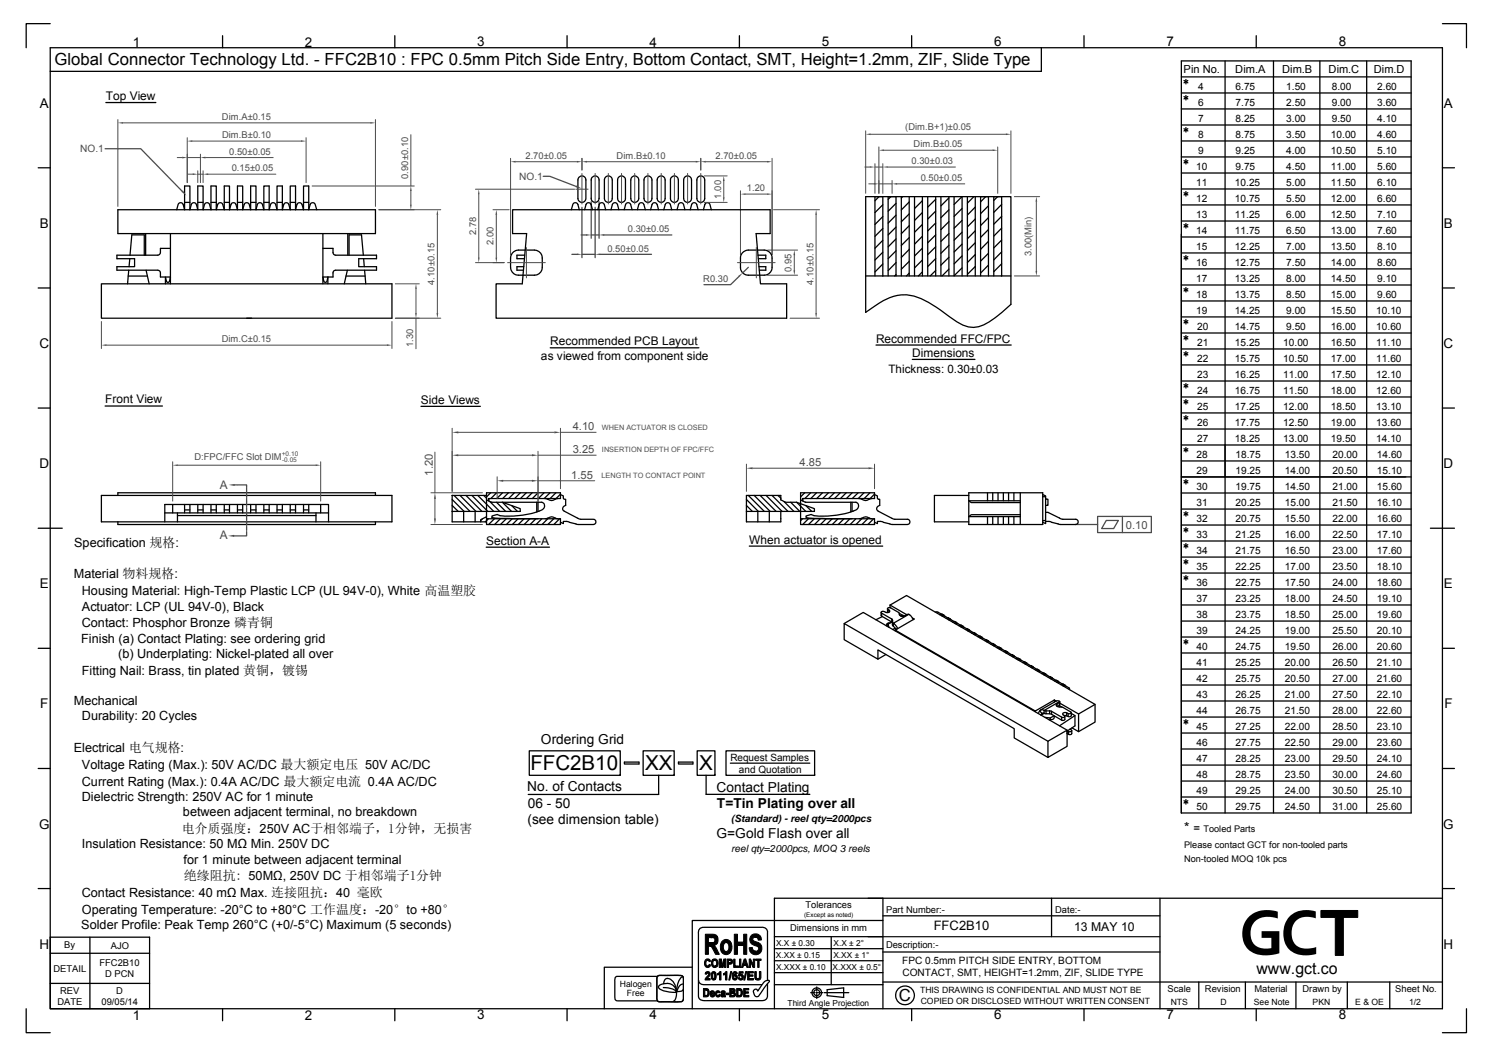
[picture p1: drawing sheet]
<svg xmlns="http://www.w3.org/2000/svg" width="297mm" height="210mm" viewBox="0 0 297 210" stroke-linecap="round" stroke-linejoin="round" font-family="sans-serif">
<defs><g id="words">
<text font-size="13.3" x="246.5" y="189.8">GC</text>
<g font-size="4.1">
<text x="105.5" y="153.1">FFC2B10</text>
<text x="128.4" y="153.1">XX</text>
<text x="139.1" y="153.1">X</text>
</g>
<g font-size="3.3">
<text x="10.8" y="12.9">Global Connector Technology Ltd. - FFC2B10 : FPC 0.5mm Pitch Side Entry, Bottom Contact, SMT, Height=1.2mm, ZIF, Slide Type</text>
<text x="178.9" y="199.1">C</text>
</g>
<text font-size="3.2" x="250" y="193.7">www.gct.co</text>
<text font-size="2.8" x="235.6" y="165.5">*</text>
<g font-size="2.7">
<text x="26.4" y="9.3">1</text>
<text x="60.7" y="9.3">2</text>
<text x="95" y="9.2">3</text>
<text x="129.2" y="9.3">4</text>
<text x="163.5" y="9.2">5</text>
<text x="197.8" y="9.2">6</text>
<text x="232.1" y="9.2">7</text>
<text x="266.3" y="9.2">8</text>
<text x="7.9" y="21.4">A</text>
<text x="287.3" y="21.4">A</text>
<text x="7.9" y="45.3">B</text>
<text x="287.3" y="45.3">B</text>
<text x="7.8" y="69.2">C</text>
<text x="287.2" y="69.2">C</text>
<text x="7.8" y="93.1">D</text>
<text x="287.2" y="93.1">D</text>
<text x="7.9" y="117">E</text>
<text x="287.3" y="117">E</text>
<text x="8" y="140.9">F</text>
<text x="287.4" y="140.9">F</text>
<text x="107.6" y="147.9">Ordering Grid</text>
<text x="104.9" y="157.4">No. of Contacts</text>
<text x="105" y="160.6">06 - 50</text>
<text x="142.6" y="157.4">Contact Plating</text>
<text x="142.6" y="160.7">T=Tin Plating over all</text>
<text x="7.8" y="164.7">G</text>
<text x="104.9" y="163.9">(see dimension table)</text>
<text x="142.6" y="166.6">G=Gold Flash over all</text>
<text x="287.1" y="164.7">G</text>
<text x="7.8" y="188.6">H</text>
<text x="287.2" y="188.6">H</text>
<text x="26.4" y="202.7">1</text>
<text x="60.7" y="202.7">2</text>
<text x="95" y="202.7">3</text>
<text x="129.2" y="202.7">4</text>
<text x="163.5" y="202.7">5</text>
<text x="197.8" y="202.7">6</text>
<text x="232.1" y="202.7">7</text>
<text x="266.3" y="202.7">8</text>
</g>
<g font-size="2.6">
<text x="36.2" y="165.6">电介质强度：250V AC于相邻端子，1分钟，无损害</text>
<text x="36.6" y="175">绝缘阻抗: 50MΩ, 250V DC 于相邻端子1分钟</text>
<text x="185.8" y="185">FFC2B10</text>
</g>
<g font-size="2.5">
<text x="14.8" y="108.7">Specification 规格:</text>
<text x="14.7" y="115">Material 物料规格:</text>
<text x="16.3" y="118.4">Housing Material: High-Temp Plastic LCP (UL 94V-0), White 高温塑胶</text>
<text x="16.3" y="121.4">Actuator: LCP (UL 94V-0), Black</text>
<text x="16.3" y="124.7">Contact: Phosphor Bronze 磷青铜</text>
<text x="16.2" y="127.8">Finish (a) Contact Plating: see ordering grid</text>
<text x="23.5" y="130.8">(b) Underplating: Nickel-plated all over</text>
<text x="16.3" y="134.2">Fitting Nail: Brass, tin plated 黄铜，镀锡</text>
<text x="14.7" y="140.2">Mechanical</text>
<text x="16.3" y="143.2">Durability: 20 Cycles</text>
<text x="14.7" y="149.6">Electrical 电气规格:</text>
<text x="16.3" y="152.9">Voltage Rating (Max.): 50V AC/DC 最大额定电压 50V AC/DC</text>
<text x="16.3" y="159.2">Dielectric Strength: 250V AC for 1 minute</text>
<text x="16.3" y="156.2">Current Rating (Max.): 0.4A AC/DC 最大额定电流 0.4A AC/DC</text>
<text x="36.4" y="162.3">between adjacent terminal, no breakdown</text>
<text x="16.3" y="168.7">Insulation Resistance: 50 MΩ Min. 250V DC</text>
<text x="36.5" y="171.7">for 1 minute between adjacent terminal</text>
<text x="16.3" y="178.4">Contact Resistance: 40 mΩ Max. 连接阻抗：40 毫欧</text>
<text x="16.2" y="184.7">Solder Profile: Peak Temp 260°C (+0/-5°C) Maximum (5 seconds)</text>
<text x="16.3" y="181.7">Operating Temperature: -20°C to +80°C 工作温度：-20°to +80°</text>
</g>
<g font-size="2.4">
<text x="21.1" y="19.9">Top View</text>
<text x="107.6" y="71.6">as viewed from component side</text>
<text x="109.5" y="68.7">Recommended PCB Layout</text>
<text x="174.3" y="68.1">Recommended FFC/FPC</text>
<text x="181.5" y="71">Dimensions</text>
<text x="20.9" y="80.2">Front View</text>
<text x="83.8" y="80.3">Side Views</text>
<text x="96.7" y="108.3">Section A-A</text>
<text x="149.1" y="108.1">When actuator is opened</text>
<text x="213.7" y="185.2">13 MAY 10</text>
</g>
<g font-size="2.3">
<text x="176.8" y="74.1">Thickness: 0.30±0.03</text>
<text x="237.5" y="165.5">=</text>
</g>
<g font-size="2.3" fill="#4b4b4b">
<text x="43.7" y="97.2">A</text>
<text x="43.7" y="107.3">A</text>
</g>
<g font-size="2.2">
<text x="235.5" y="14.5">Pin No.</text>
<text x="245.8" y="14.6">Dim.A</text>
<text x="255.1" y="14.6">Dim.B</text>
<text x="264.3" y="14.6">Dim.C</text>
<text x="273.3" y="14.6">Dim.D</text>
</g>
<g font-size="2.2" fill="#4b4b4b">
<text x="113.9" y="85.5">4.10</text>
<text x="86.1" y="94.6" transform="rotate(-90 86.1 94.6)">1.20</text>
<text x="113.6" y="95.2">1.55</text>
<text x="113.9" y="90.1">3.25</text>
<text x="159.1" y="92.7">4.85</text>
<text x="224" y="105.1">0.10</text>
</g>
<g font-size="2">
<text x="238.4" y="17.9">4</text>
<text x="245.8" y="17.9">6.75</text>
<text x="255.9" y="17.9">1.50</text>
<text x="264.9" y="17.9">8.00</text>
<text x="274" y="17.9">2.60</text>
<text x="238.4" y="21">6</text>
<text x="245.8" y="21">7.75</text>
<text x="255.9" y="21">2.50</text>
<text x="264.9" y="21">9.00</text>
<text x="274" y="21">3.60</text>
<text x="238.4" y="24.2">7</text>
<text x="238.4" y="27.4">8</text>
<text x="245.8" y="24.2">8.25</text>
<text x="245.8" y="27.4">8.75</text>
<text x="255.9" y="24.2">3.00</text>
<text x="255.9" y="27.4">3.50</text>
<text x="264.8" y="27.4">10.00</text>
<text x="264.9" y="24.2">9.50</text>
<text x="274" y="24.2">4.10</text>
<text x="274" y="27.4">4.60</text>
<text x="238" y="33.8">10</text>
<text x="238.4" y="30.6">9</text>
<text x="245.8" y="30.6">9.25</text>
<text x="245.8" y="33.8">9.75</text>
<text x="255.9" y="30.6">4.00</text>
<text x="255.9" y="33.8">4.50</text>
<text x="264.8" y="30.6">10.50</text>
<text x="264.8" y="33.8">11.00</text>
<text x="274" y="30.6">5.10</text>
<text x="274" y="33.8">5.60</text>
<text x="238" y="37">11</text>
<text x="238" y="40.1">12</text>
<text x="245.7" y="37">10.25</text>
<text x="245.7" y="40.1">10.75</text>
<text x="255.9" y="37">5.00</text>
<text x="255.9" y="40.1">5.50</text>
<text x="264.8" y="37">11.50</text>
<text x="264.8" y="40.1">12.00</text>
<text x="274" y="37">6.10</text>
<text x="274" y="40.1">6.60</text>
<text x="238" y="46.5">14</text>
<text x="238" y="43.3">13</text>
<text x="245.7" y="46.5">11.75</text>
<text x="245.7" y="43.3">11.25</text>
<text x="255.9" y="43.3">6.00</text>
<text x="255.9" y="46.5">6.50</text>
<text x="264.8" y="43.3">12.50</text>
<text x="264.8" y="46.5">13.00</text>
<text x="274" y="43.3">7.10</text>
<text x="274" y="46.5">7.60</text>
<text x="238" y="49.7">15</text>
<text x="238" y="52.9">16</text>
<text x="245.7" y="49.7">12.25</text>
<text x="245.7" y="52.9">12.75</text>
<text x="255.9" y="49.7">7.00</text>
<text x="255.9" y="52.9">7.50</text>
<text x="264.8" y="49.7">13.50</text>
<text x="264.8" y="52.9">14.00</text>
<text x="274" y="49.7">8.10</text>
<text x="274" y="52.9">8.60</text>
<text x="238" y="56.1">17</text>
<text x="238" y="59.2">18</text>
<text x="245.7" y="56.1">13.25</text>
<text x="245.7" y="59.2">13.75</text>
<text x="255.9" y="56.1">8.00</text>
<text x="255.9" y="59.2">8.50</text>
<text x="264.8" y="56.1">14.50</text>
<text x="264.8" y="59.2">15.00</text>
<text x="274" y="56.1">9.10</text>
<text x="274" y="59.2">9.60</text>
<text x="238" y="62.4">19</text>
<text x="238.2" y="65.6">20</text>
<text x="245.7" y="62.4">14.25</text>
<text x="245.7" y="65.6">14.75</text>
<text x="255.9" y="62.4">9.00</text>
<text x="255.9" y="65.6">9.50</text>
<text x="264.8" y="62.4">15.50</text>
<text x="264.8" y="65.6">16.00</text>
<text x="273.8" y="62.4">10.10</text>
<text x="273.8" y="65.6">10.60</text>
<text x="238.2" y="68.8">21</text>
<text x="238.2" y="72">22</text>
<text x="245.7" y="68.8">15.25</text>
<text x="245.7" y="72">15.75</text>
<text x="255.3" y="68.8">10.00</text>
<text x="255.3" y="72">10.50</text>
<text x="264.8" y="68.8">16.50</text>
<text x="264.8" y="72">17.00</text>
<text x="273.8" y="68.8">11.10</text>
<text x="273.8" y="72">11.60</text>
<text x="238.2" y="75.1">23</text>
<text x="245.7" y="75.1">16.25</text>
<text x="255.3" y="75.1">11.00</text>
<text x="264.8" y="75.1">17.50</text>
<text x="273.8" y="75.1">12.10</text>
<text x="238.2" y="78.3">24</text>
<text x="238.2" y="81.5">25</text>
<text x="245.7" y="78.3">16.75</text>
<text x="245.7" y="81.5">17.25</text>
<text x="255.3" y="78.3">11.50</text>
<text x="255.3" y="81.5">12.00</text>
<text x="264.8" y="78.3">18.00</text>
<text x="264.8" y="81.5">18.50</text>
<text x="273.8" y="78.3">12.60</text>
<text x="273.8" y="81.5">13.10</text>
<text x="238.2" y="84.7">26</text>
<text x="238.2" y="87.9">27</text>
<text x="245.7" y="84.7">17.75</text>
<text x="245.7" y="87.9">18.25</text>
<text x="255.3" y="84.7">12.50</text>
<text x="255.3" y="87.9">13.00</text>
<text x="264.8" y="84.7">19.00</text>
<text x="264.8" y="87.8">19.50</text>
<text x="273.8" y="84.7">13.60</text>
<text x="273.8" y="87.9">14.10</text>
<text x="238.1" y="91">28</text>
<text x="238.1" y="94.2">29</text>
<text x="245.8" y="91">18.75</text>
<text x="245.8" y="94.2">19.25</text>
<text x="255.6" y="91">13.50</text>
<text x="255.6" y="94.2">14.00</text>
<text x="265.1" y="91">20.00</text>
<text x="265.1" y="94.2">20.50</text>
<text x="273.9" y="91">14.60</text>
<text x="273.9" y="94.2">15.10</text>
<text x="238.1" y="97.4">30</text>
<text x="238.1" y="100.6">31</text>
<text x="245.8" y="97.4">19.75</text>
<text x="245.8" y="100.6">20.25</text>
<text x="255.6" y="97.4">14.50</text>
<text x="255.6" y="100.6">15.00</text>
<text x="265.1" y="97.4">21.00</text>
<text x="265.1" y="100.6">21.50</text>
<text x="273.9" y="97.4">15.60</text>
<text x="273.9" y="100.6">16.10</text>
<text x="238.1" y="103.8">32</text>
<text x="238.1" y="107">33</text>
<text x="245.8" y="103.8">20.75</text>
<text x="245.8" y="107">21.25</text>
<text x="255.6" y="103.8">15.50</text>
<text x="255.6" y="107">16.00</text>
<text x="265.1" y="103.8">22.00</text>
<text x="265.1" y="107">22.50</text>
<text x="273.9" y="103.8">16.60</text>
<text x="273.9" y="107">17.10</text>
<text x="238.1" y="110.1">34</text>
<text x="238.1" y="113.3">35</text>
<text x="245.8" y="110.1">21.75</text>
<text x="245.8" y="113.3">22.25</text>
<text x="255.6" y="110.1">16.50</text>
<text x="255.6" y="113.3">17.00</text>
<text x="265.1" y="110.1">23.00</text>
<text x="265.1" y="113.3">23.50</text>
<text x="273.9" y="110.1">17.60</text>
<text x="273.9" y="113.3">18.10</text>
<text x="238.1" y="116.5">36</text>
<text x="238.1" y="119.7">37</text>
<text x="245.8" y="116.5">22.75</text>
<text x="245.8" y="119.7">23.25</text>
<text x="255.6" y="116.5">17.50</text>
<text x="255.6" y="119.7">18.00</text>
<text x="265.1" y="116.5">24.00</text>
<text x="265.1" y="119.7">24.50</text>
<text x="273.9" y="116.5">18.60</text>
<text x="273.9" y="119.7">19.10</text>
<text x="238.1" y="122.9">38</text>
<text x="245.8" y="122.9">23.75</text>
<text x="255.6" y="122.9">18.50</text>
<text x="265.1" y="122.9">25.00</text>
<text x="273.9" y="122.9">19.60</text>
<text x="238.1" y="126.1">39</text>
<text x="238.1" y="129.2">40</text>
<text x="245.8" y="126.1">24.25</text>
<text x="245.8" y="129.2">24.75</text>
<text x="255.6" y="126.1">19.00</text>
<text x="255.6" y="129.2">19.50</text>
<text x="265.1" y="126.1">25.50</text>
<text x="265.1" y="129.2">26.00</text>
<text x="273.9" y="126.1">20.10</text>
<text x="273.9" y="129.2">20.60</text>
<text x="238.1" y="132.4">41</text>
<text x="238.1" y="135.6">42</text>
<text x="245.8" y="132.4">25.25</text>
<text x="245.8" y="135.6">25.75</text>
<text x="255.6" y="132.4">20.00</text>
<text x="255.6" y="135.6">20.50</text>
<text x="265.1" y="132.4">26.50</text>
<text x="265.1" y="135.6">27.00</text>
<text x="273.9" y="132.4">21.10</text>
<text x="273.9" y="135.6">21.60</text>
<text x="238.1" y="138.8">43</text>
<text x="238.1" y="142">44</text>
<text x="245.8" y="138.8">26.25</text>
<text x="245.8" y="142">26.75</text>
<text x="255.6" y="138.8">21.00</text>
<text x="255.6" y="142">21.50</text>
<text x="265.1" y="138.8">27.50</text>
<text x="265.1" y="142">28.00</text>
<text x="273.9" y="138.8">22.10</text>
<text x="273.9" y="142">22.60</text>
<text x="238.1" y="145.1">45</text>
<text x="238.1" y="148.3">46</text>
<text x="245.8" y="145.1">27.25</text>
<text x="245.8" y="148.3">27.75</text>
<text x="255.6" y="145.1">22.00</text>
<text x="255.6" y="148.3">22.50</text>
<text x="265.1" y="145.1">28.50</text>
<text x="265.1" y="148.3">29.00</text>
<text x="273.9" y="145.1">23.10</text>
<text x="273.9" y="148.3">23.60</text>
<text x="145.3" y="151.3">Request Samples</text>
<text x="147" y="153.7">and Quotation</text>
<text x="238.1" y="151.5">47</text>
<text x="238.1" y="154.7">48</text>
<text x="245.8" y="151.5">28.25</text>
<text x="245.8" y="154.7">28.75</text>
<text x="255.6" y="151.5">23.00</text>
<text x="255.6" y="154.7">23.50</text>
<text x="265.1" y="151.5">29.50</text>
<text x="265.1" y="154.7">30.00</text>
<text x="273.9" y="151.5">24.10</text>
<text x="273.9" y="154.7">24.60</text>
<text x="238.1" y="157.9">49</text>
<text x="238.1" y="161.1">50</text>
<text x="245.8" y="157.9">29.25</text>
<text x="245.8" y="161.1">29.75</text>
<text x="255.6" y="157.9">24.00</text>
<text x="255.6" y="161.1">24.50</text>
<text x="265.1" y="157.9">30.50</text>
<text x="265.1" y="161.1">31.00</text>
<text x="273.9" y="157.9">25.10</text>
<text x="273.9" y="161.1">25.60</text>
<text x="145.5" y="163.5">(Standard) - reel qty=2000pcs</text>
<text x="145.5" y="169.3">reel qty=2000pcs, MOQ 3 reels</text>
<text x="179.5" y="191.7">FPC 0.5mm PITCH SIDE ENTRY, BOTTOM</text>
<text x="179.5" y="194.1">CONTACT, SMT, HEIGHT=1.2mm, ZIF, SLIDE TYPE</text>
</g>
<g font-size="2" fill="#4b4b4b">
<text x="16" y="30.2">NO.1</text>
<text x="103.3" y="35.8">NO.1</text>
</g>
<g font-size="1.9" fill="#4b4b4b">
<text x="44.2" y="23.9">Dim.A±0.15</text>
<text x="44.2" y="27.5">Dim.B±0.10</text>
<text x="180.1" y="25.8">(Dim.B+1)±0.05</text>
<text x="181.8" y="29.3">Dim.B±0.05</text>
<text x="45.6" y="30.8">0.50±0.05</text>
<text x="46.1" y="34.1">0.15±0.05</text>
<text x="81.2" y="35.5" transform="rotate(-90 81.2 35.5)">0.90±0.10</text>
<text x="104.5" y="31.6">2.70±0.05</text>
<text x="122.7" y="31.6">Dim.B±0.10</text>
<text x="142.4" y="31.6">2.70±0.05</text>
<text x="181.4" y="32.7">0.30±0.03</text>
<text x="143.4" y="39.5" transform="rotate(-90 143.4 39.5)">1.00</text>
<text x="148.6" y="38">1.20</text>
<text x="183.2" y="36">0.50±0.05</text>
<text x="94.7" y="46.7" transform="rotate(-90 94.7 46.7)">2.78</text>
<text x="124.9" y="46.2">0.30±0.05</text>
<text x="98.2" y="48.8" transform="rotate(-90 98.2 48.8)">2.00</text>
<text x="120.8" y="50">0.50±0.05</text>
<text x="205.3" y="51" transform="rotate(-90 205.3 51)">3.00(Min)</text>
<text x="86.5" y="56.6" transform="rotate(-90 86.5 56.6)">4.10±0.15</text>
<text x="139.9" y="56.1">R0.30</text>
<text x="157.5" y="54.1" transform="rotate(-90 157.5 54.1)">0.95</text>
<text x="161.8" y="56.6" transform="rotate(-90 161.8 56.6)">4.10±0.15</text>
<text x="44.1" y="68.1">Dim.C±0.15</text>
<text x="82.2" y="69" transform="rotate(-90 82.2 69)">1.30</text>
<text x="38.7" y="91.5">D:FPC/FFC Slot DIM</text>
</g>
<g font-size="1.9">
<text x="157.2" y="185.2">Dimensions in mm</text>
<text x="160.3" y="180.5">Tolerances</text>
<text x="176.3" y="181.5">Part Number:-</text>
<text x="209.9" y="181.5">Date:-</text>
<text x="12.8" y="188.4">By</text>
<text x="22" y="188.6">AJO</text>
<text x="176.3" y="188.5">Description:-</text>
<text x="10.6" y="193.2">DETAIL</text>
<text x="12" y="197.6">REV</text>
<text x="19.8" y="192.1">FFC2B10</text>
<text x="20.9" y="194.3">D PCN</text>
<text x="23.1" y="197.6">D</text>
<text x="232.3" y="197.3">Scale</text>
<text x="239.7" y="197.3">Revision</text>
<text x="249.6" y="197.3">Material</text>
<text x="259.1" y="197.3">Drawn by</text>
<text x="277.6" y="197.3">Sheet No.</text>
<text x="11.4" y="199.8">DATE</text>
<text x="20.2" y="199.8">09/05/14</text>
</g>
<g font-size="1.8">
<text x="239.4" y="165.5">Tooled Parts</text>
<text x="235.6" y="168.7">Please contact GCT for non-tooled parts</text>
<text x="235.6" y="171.5">Non-tooled MOQ 10k pcs</text>
</g>
<g font-size="1.7">
<text x="154.4" y="190.4">X.XX ± 0.15</text>
<text x="154.4" y="188.1">X.X ± 0.30</text>
<text x="165.8" y="190.5">X.XX ± 1°</text>
<text x="165.8" y="188.1">X.X ± 2°</text>
<text x="123.3" y="196.3">Halogen</text>
<text x="154.4" y="192.8">X.XXX ± 0.10</text>
<text x="165.7" y="192.8">X.XXX ± 0.5°</text>
<text x="183" y="197.4">THIS DRAWING IS CONFIDENTIAL AND MUST NOT BE</text>
<text x="124.7" y="198">Free</text>
<text x="156.7" y="200">Third Angle Projection</text>
<text x="183.2" y="199.7">COPIED OR DISCLOSED WITHOUT WRITTEN CONSENT</text>
<text x="232.9" y="199.8">NTS</text>
<text x="242.8" y="199.8">D</text>
<text x="249.4" y="199.8">See Note</text>
<text x="261.2" y="199.8">PKN</text>
<text x="269.6" y="199.8">E &amp; OE</text>
<text x="280.3" y="199.8">1/2</text>
</g>
<g font-size="1.5" fill="#4b4b4b">
<text x="119.7" y="85.5">WHEN ACTUATOR IS CLOSED</text>
<text x="119.8" y="89.9">INSERTION DEPTH OF FPC/FFC</text>
<text x="119.7" y="95">LENGTH TO CONTACT POINT</text>
</g>
<g font-size="1.3" fill="#4b4b4b">
<text x="56.1" y="90.7">+0.10</text>
<text x="56.1" y="92">-0.05</text>
</g>
<text font-size="1.2" x="160" y="182.3">(Except as noted)</text>
</g></defs>
<g fill="none" stroke="#000" stroke-width=".25">
<path d="M109.5 69.2h29.5M174.3 68.6h26.9M181.5 71.5h12.5M90 98.5v5.3h6.8M90 98.5h6.8M90 99.3l2.3 2.4M90.3 98.5l3.2 3.2M91.5 98.5l3.2 3.2M92.7 98.5l3.2 3.2M93.9 98.5l3.1 3.2M95.1 98.5l3.1 3.2M96.2 98.5l.6 .6"/>
<path d="M96.8 99.4l.9 .5h10.1a.8 .8 0 0 1 .6 .7 .8 .8 0 0 1-.6 .8 17.7 17.7 0 0 1-8.3 1.1l-.6-.2-1 .3v.3l1.9 .2 7.2 .1M97.2 99.4l.1 .3M97.2 99.4h.1M97.5 99.1l-.3 .3v-.3h14.3v-1.1h-14.7v6.3h14.7v-1.1h-14.7M97.5 99.7l1.9 2M97.6 98l-.8 .8M98.8 99.9l1.8 1.8M98.8 98l-1.1 1.1M99.9 99.9l3.6 1.2v.6h-13.5M100 99.9l1.8 1.8M100 98l-1.2 1.1M101.2 98l-1.2 1.1"/>
<path d="M102.3 98l-1.1 1.1M103.5 98l-1.1 1.1M104.7 98l-1.2 1.1M105.9 98l-1.2 1.1M106.8 99.9v1.9M107 99.9v1.8M107.1 98l-1.2 1.1M108.2 98l-1.1 1.1M109.4 98l-1.1 1.1M110.6 98l-1.1 1.1M111 99.1l-1.3 .4-1.2-.4M111.5 98.3l-.9 .8"/>
<path d="M111.5 98.3l.6 .3 .1 .6 .3 .1v1.2a.71 .71 0 0 0-.5 .9l3.2 1.8 2.8 .1a.52 .52 0 0 1 .6 .5 .52 .52 0 0 1-.6 .5h-3l-.4-.1a5.3 5.3 0 0 0-2.5-.5v.4l-.6-.2M148.5 99.3l2.4 2.4M148.9 98.5l3.2 3.2M150.1 98.5l3.1 3.2M151.2 98.5l3.2 3.2M152.4 98.5l3.2 3.2M153.6 98.5l3.2 3.2M154.8 98.5l.5 .6M155.3 99.4l1 .5h2.2l3.5 1.2v.6h-13.5M155.3 99.4v-.9h-6.8v5.3h6.8v-2.1M156 99.7l1.9 2M157.3 99.9l1.8 1.8"/>
<path d="M158.5 99.9l1.8 1.8M159.3 99.4l.9 .5h10.1a.8 .8 0 0 1 .5 .7 .8 .8 0 0 1-.5 .8 17.7 17.7 0 0 1-8.3 1.1l-.6-.2-1 .3v.3l1.3 .2 7.8 .1M159.7 99.4v-.3h14.3v-1.1h-14.7v6.3h14.7v-1.1h-14.7M159.7 99.4l.1 .3M159.9 99.1l-.2 .3M160.1 98l-.8 .8M161.3 98l-1.2 1.1M162.5 98l-1.2 1.1M163.6 98l-1.1 1.1M164.8 98l-1.1 1.1M166 98l-1.2 1.1M167.2 98l-1.2 1.1"/>
<path d="M168.4 98l-1.2 1.1M169.3 99.9v1.9M169.5 99.9v1.8M169.5 98l-1.1 1.1M170.7 98l-1.1 1.1M171.9 98l-1.1 1.1M173.1 98l-1.2 1.1M173.4 99.1l-1.2 .4-1.3-.4M174 98.3l.6 .3 .1 .6 .3 .1v1.2a.71 .71 0 0 0-.5 .9l.2 .2 3 1.6 2.8 .1a.52 .52 0 0 1 .5 .5 .52 .52 0 0 1-.5 .5h-3.2l-2.1-.6h-.6v.4l-.6-.2M174 98.3l-.9 .8M32.8 103.8v-3.5h32.6v3.5M32.8 102h32.6"/>
<path d="M34.4 100.3v1.7M35.3 102v1.8M35.3 102.5h27.6M36.7 100.3v1.7M36.7 101.4h1.1M37.8 100.3v1.7M39.3 100.3v1.7M39.3 101.4h1.1M40.4 100.3v1.7M42 100.3v1.7M42 101.4h1M43 100.3v1.7"/>
<path d="M44.6 101.4h1.1M44.6 100.3v1.7M45.7 100.3v1.7M47.2 101.4h1.1M47.2 100.3v1.7M48.3 100.3v1.7M49.9 100.3v1.7M49.9 101.4h1M50.9 100.3v1.7M52.5 100.3v1.7M52.5 101.4h1.1M53.6 100.3v1.7"/>
<path d="M55.1 100.3v1.7M55.1 101.4h1.1M56.2 100.3v1.7M57.7 100.3v1.7M57.7 101.4h1.1M58.8 100.3v1.7M60.4 100.3v1.7M60.4 101.4h1M61.4 100.3v1.7M62.9 102v1.8M63.8 100.3v1.7M90 100.5l1.2 1.2"/>
<path d="M92.2 101.7v2.1M94.5 101.7v2.1M96 103.2l-.4 .3M96.8 102.8l-1.2 .5v.5M97.2 103.2l-.6 .6M98.4 103.2l-1.2 1.1M99.5 103.2l-1.1 1.1M100.7 103.2l-1.1 1.1M101.8 100.5l1.2 1.2M101.9 103.2l-1.1 1.1M103.1 103.2l-1.2 1.1M104.3 103.2l-1.2 1.1"/>
<path d="M105.4 103.2l-1.1 1.1M106.6 103.2l-1.1 1.1M107.8 103.2l-1.1 1.1M109 103.2l-1.2 1.1M110.2 103.2l-1.2 1.1M111 103.2l-1.3-.4-1.2 .4M111.3 103.2l-1.1 1.1M111.5 104.2l-.1 .1M148.5 100.5l1.2 1.2M150.8 101.7v2.1M153.1 101.7v2.1M159.7 103.2l-.4 .3"/>
<path d="M160.3 100.5l1.2 1.2M160.8 103.2l-1.1 1.1M162 103.2l-1.1 1.1M163.2 103.2l-1.1 1.1M164.4 103.2l-1.2 1.1M165.6 103.2l-1.2 1.1M166.7 103.2l-1.1 1.1M167.9 103.2l-1.1 1.1M169.1 103.2l-1.1 1.1M170.3 103.2l-1.2 1.1M171.5 103.2l-1.2 1.1M172.6 103.2l-1.1 1.1"/>
<path d="M173.5 103.2l-1.3-.4-1.2 .4M173.8 103.2l-1.1 1.1M174 104.2l-.1 .1"/>
</g>
<path d="M85.7 98h10.3M86.5 89.9v8.1M86.5 99.2v3.9M85.7 104.3h10.3" fill="none" stroke="#4b4b4b" stroke-width=".2"/>
<g fill="#4b4b4b">
<path d="M86.3 103.1h.4l-.2 1.2z"/>
<path d="M86.5 98l.2 1.2h-.4z"/>
</g>
<path d="M98.9 94.8v4.4M100.1 95.6h5.7M107 94.8v5M107 95.6h11.3" fill="none" stroke="#4b4b4b" stroke-width=".2"/>
<g fill="#4b4b4b">
<path d="M98.9 95.6l1.2-.2v.4z"/>
<path d="M105.8 95.4l1.2 .2-1.2 .2z"/>
</g>
<path d="M90 89.7v8M91.2 90.5h14.6M107 89.7v10.1M107 90.5h11.6" fill="none" stroke="#4b4b4b" stroke-width=".2"/>
<g fill="#4b4b4b">
<path d="M90 90.5l1.2-.2v.4z"/>
<path d="M105.8 90.3l1.2 .2-1.2 .2z"/>
</g>
<path d="M90 85.2v12.5M91.2 86h19.1M111.5 85.2v12M111.5 86h7.1" fill="none" stroke="#4b4b4b" stroke-width=".2"/>
<g fill="#4b4b4b">
<path d="M90 86l1.2-.2v.4z"/>
<path d="M110.3 85.8l1.2 .2-1.2 .2z"/>
</g>
<path d="M148.5 92.3v5.4M149.7 93.1h23.1M174 92.3v4.9" fill="none" stroke="#4b4b4b" stroke-width=".2"/>
<g fill="#4b4b4b">
<path d="M148.5 93.1l1.2-.2v.4z"/>
<path d="M172.8 92.9l1.2 .2-1.2 .2z"/>
</g>
<g fill="none" stroke="#000" stroke-width=".25">
<path d="M172.2 39.1h28.9v21.4l-2.6 2.3a8 8 0 0 1-5.1 2.3 8 8 0 0 1-4.5-2.1l-2.9-2.1a9.7 9.7 0 0 0-7.8-2.1 12.5 12.5 0 0 0-4.2 2.1l-1.8 1.2zM174.1 39.1v15.8M174.9 39.1l-.8 .8M175.6 39.1v15.8M176.7 39.1v15.8M177.2 39.1l-.5 .6M178.3 39.1v15.8M179.3 39.1v15.8M179.6 39.1l-.3 .3M180.9 39.1v15.8M181.9 39.1v15.8M183.5 39.9l-1.6 1.6"/>
<path d="M183.5 39.1v15.8M184.6 39.1v15.8M186.2 39.1v15.8M186.2 39.6l-1.6 1.6M187.2 39.1v15.8M188.8 39.1v15.8M188.8 39.4l-1.6 1.5M189.8 39.1v15.8M192.5 39.1v15.8M193.8 39.1l-1.3 1.3M194 39.1v15.8M195.1 39.1v15.8"/>
<path d="M196.1 39.1l-1 1M196.7 39.1v15.8M197.7 39.1v15.8M198.5 39.1l-.8 .8M199.3 39.1v15.8M172.2 54.9h28.9M175.6 40.7l-1.5 1.6M175.6 43.1l-1.5 1.5M175.6 45.4l-1.5 1.6M175.6 47.8l-1.5 1.6M175.6 50.2l-1.5 1.5M175.6 52.5l-1.5 1.6"/>
<path d="M178.3 40.4l-1.6 1.6M178.3 42.8l-1.6 1.6M178.3 45.2l-1.6 1.5M178.3 47.5l-1.6 1.6M178.3 49.9l-1.6 1.5M178.3 52.2l-1.6 1.6M178.3 54.6l-.3 .3M180.9 40.2l-1.6 1.5M180.9 42.5l-1.6 1.6M180.9 44.9l-1.6 1.6M180.9 47.3l-1.6 1.5M180.9 49.6l-1.6 1.6"/>
<path d="M180.9 52l-1.6 1.5M180.9 54.3l-.6 .6M183.5 42.3l-1.6 1.5M183.5 44.6l-1.6 1.6M183.5 47l-1.6 1.6M183.5 49.3l-1.6 1.6M183.5 51.7l-1.6 1.6M183.5 54.1l-.8 .8M186.2 42l-1.6 1.6M186.2 44.4l-1.6 1.5M186.2 46.7l-1.6 1.6M186.2 49.1l-1.6 1.5"/>
<path d="M186.2 51.4l-1.6 1.6M186.2 53.8l-1.1 1.1M188.8 41.7l-1.6 1.6M188.8 44.1l-1.6 1.6M188.8 46.4l-1.6 1.6M188.8 48.8l-1.6 1.6M188.8 51.2l-1.6 1.5M188.8 53.5l-1.4 1.4M189.8 40.7l1.6-1.6v15.8M191.4 41.5l-1.6 1.5M191.4 43.8l-1.6 1.6M191.4 46.2l-1.6 1.6"/>
<path d="M191.4 50.9l-1.6 1.6M191.4 48.5l-1.6 1.6M191.4 53.3l-1.6 1.5M194 43.5l-1.5 1.6M194 48.3l-1.5 1.5M194 41.2l-1.5 1.6M194 45.9l-1.5 1.6M194 50.6l-1.5 1.6M194 53l-1.5 1.6M196.7 40.9l-1.6 1.6M196.7 45.6l-1.6 1.6M196.7 43.3l-1.6 1.6"/>
<path d="M196.7 48l-1.6 1.6M196.7 50.4l-1.6 1.5M196.7 52.7l-1.6 1.6M199.3 43l-1.6 1.6M199.3 40.6l-1.6 1.6M199.3 45.4l-1.6 1.6M199.3 47.7l-1.6 1.6M199.3 50.1l-1.6 1.6M199.3 52.5l-1.6 1.5M199.3 54.8l-.1 .1"/>
</g>
<path d="M172.2 26v12.4M173.2 26.7h26.9M201.1 26v12.4" fill="none" stroke="#4b4b4b" stroke-width=".2"/>
<g fill="#4b4b4b">
<path d="M172.2 26.7l1-.2v.4z"/>
<path d="M200.1 26.5l1 .2-1 .2z"/>
</g>
<path d="M174.1 39.1h1.5M197.7 39.1h1.6" fill="none" stroke="#000" stroke-width=".25"/>
<path d="M174.9 29.2v9.2M175.9 29.9h21.6M198.5 29.2v9.2" fill="none" stroke="#4b4b4b" stroke-width=".2"/>
<g fill="#4b4b4b">
<path d="M174.9 29.9l1-.2v.3z"/>
<path d="M197.5 29.7l1 .2-1 .1z"/>
</g>
<path d="M176.7 39.1h1.6" fill="none" stroke="#000" stroke-width=".25"/>
<path d="M172.1 33.2h1M174.1 32.5v5.9M174.1 33.2h1.5M175.6 32.5v5.9M176.6 33.2h13.5" fill="none" stroke="#4b4b4b" stroke-width=".2"/>
<g fill="#4b4b4b">
<path d="M173.1 33l1 .2-1 .2z"/>
<path d="M175.6 33.2l1-.2v.4z"/>
</g>
<path d="M195.1 39.1h1.6" fill="none" stroke="#000" stroke-width=".25"/>
<path d="M172.8 36.6h1.1M174.9 36.6h2.6M174.9 35.9v2.5M177.5 35.9v2.5M178.5 36.6h13.4" fill="none" stroke="#4b4b4b" stroke-width=".2"/>
<g fill="#4b4b4b">
<path d="M173.9 36.4l1 .2-1 .1z"/>
<path d="M177.5 36.6l1-.2v.3z"/>
</g>
<path d="M201.8 39.1h5M201.8 54.9h5M206.2 40.1v13.8" fill="none" stroke="#4b4b4b" stroke-width=".2"/>
<g fill="#4b4b4b">
<path d="M206 53.9h.4l-.2 1z"/>
<path d="M206.2 39.1l.2 1h-.4z"/>
</g>
<path d="M218.4 102.7h10.7v3.2h-10.7zM220.1 103.5h2.4l-.9 1.6h-2.4zM223.3 102.7v3.2" fill="none" stroke="#4b4b4b" stroke-width=".25"/>
<g fill="none" stroke="#000" stroke-width=".25">
<path d="M20.2 56.4h57.8v6.9h-57.8zM23.5 41.7h51.2v4.7h-51.2zM25.5 54.9h3.8M28.7 50.7v-4h-2.5l-.3 4M29 46.4v4.3M29.1 53.7l.6 2.7M33.9 49.4h-2v1l-.5 .3h-8.1v.7h3.5v1.6h-3.5v.7h8.1a.54 .54 0 0 1 .5 .6v.8h2l-.2 .8a.33 .33 0 0 1-.3 .3 .33 .33 0 0 1-.3-.3l-.2-.8v1.3M33.9 46.4v10M36.7 40.2h1.1M39.3 40.2h1.1M42 40.2h1M44.6 40.2h1.1"/>
<path d="M45.7 41.7v-4.7h-1.1v4.7l-.4-1.2-.3-.2-.5 .2-.4 1.2v-4.7h-1v4.7l-.3-1-.4-.4-.5 .2-.4 1.2v-4.7h-1.1v4.7l-.2-1-.4-.4-.6 .2-.3 1.2v-4.7h-1.1v4.7l-.3-1-.4-.4-.5 .2-.3 1.2M50.9 41.7l.3-1 .4-.4 .5 .2 .4 1.2v-4.7h1.1v4.7l.2-1 .4-.4 .6 .2 .3 1.2v-4.7h1.1v4.7l.3-1 .4-.4 .5 .2 .3 1.2v-4.7h1.1v4.7l.3-1 .4-.4 .5 .2 .4 1.2v-4.7h1v4.7l.3-1 .4-.4 .5 .2 .4 1.2M52.5 40.2h1.1M55.1 40.2h1.1M57.7 40.2h1.1M60.4 40.2h1M64.2 46.4v10M64.2 49.4h2.1v.8a.54 .54 0 0 0 .5 .5h8.1v.7h-3.5v1.6h3.5v.7h-8.1a.51 .51 0 0 0-.5 .6v.8h-2.1l.2 .8a.33 .33 0 0 0 .3 .3 .33 .33 0 0 0 .4-.3l.1-.8v1.3M68.8 54.9h3.8M69.1 53.7l-.6 2.7M69.2 46.4v4.3M69.4 50.7v-4h2.5l.4 4"/>
<path d="M49.1 63.3h.9M192.7 98.5h-6.8v5.3h6.8M192.7 98h14.8v6.3h-14.8zM196.5 98v1.6M197.5 98v1.6M198.6 98v1.6M199.6 98v1.6M200.7 98v1.6M201.7 98v1.6M203 99.6h-10.3l.5 .3h9.8M203 98v6.3M207.5 98.3l.5 .3v4.9h-.5"/>
<path d="M207.5 98.8h.5M208 99l.2 .2 .3 .1v1.2h-.5M196.5 102.7v1.6M197.5 102.7v1.6M198.6 102.7v1.6M199.6 102.7v1.6M200.7 102.7v1.6M201.7 102.7v1.6M203 102.3h-9.8l-.5 .4h10.3"/>
</g>
<path d="M23.5 23.8v17.2M24.4 24.4h49.3M74.7 23.8v17.2" fill="none" stroke="#4b4b4b" stroke-width=".2"/>
<g fill="#4b4b4b">
<path d="M23.5 24.4l.9-.1v.3z"/>
<path d="M73.7 24.3l1 .1-1 .2z"/>
</g>
<path d="M37.3 27.4v8.9M38.2 28.1h21.7M60.9 27.4v8.9" fill="none" stroke="#4b4b4b" stroke-width=".2"/>
<g fill="#4b4b4b">
<path d="M37.3 28.1l.9-.2v.3z"/>
<path d="M59.9 27.9l1 .2-1 .1z"/>
</g>
<path d="M35.3 31.3h1M37.3 30.7v5.6M37.3 31.3h2.6M39.9 30.7v5.6M40.9 31.3h13.5" fill="none" stroke="#4b4b4b" stroke-width=".2"/>
<g fill="#4b4b4b">
<path d="M36.3 31.2l1 .1-1 .2z"/>
<path d="M39.9 31.3l1-.1v.3z"/>
</g>
<path d="M37.4 34.6h1M39.3 34v2.3M39.3 34.6h1.1M40.4 34v2.3M41.4 34.6h13.5" fill="none" stroke="#4b4b4b" stroke-width=".2"/>
<g fill="#4b4b4b">
<path d="M38.4 34.5l.9 .1-.9 .2z"/>
<path d="M40.4 34.6l1-.1v.3z"/>
</g>
<path d="M20.2 63.9v5.4M21.2 68.6h55.8M78 63.9v5.4" fill="none" stroke="#4b4b4b" stroke-width=".2"/>
<g fill="#4b4b4b">
<path d="M20.2 68.6l1-.1v.3z"/>
<path d="M77 68.5l1 .1-1 .2z"/>
</g>
<path d="M78.7 56.4h4.7M82.8 57.4v4.9M78.7 63.3h4.7M82.8 63.3v6" fill="none" stroke="#4b4b4b" stroke-width=".2"/>
<g fill="#4b4b4b">
<path d="M82.8 56.4l.1 1h-.3z"/>
<path d="M82.6 62.3h.3l-.1 1z"/>
</g>
<path d="M75.4 41.7h12.3M87 42.7v19.6M78.7 63.3h9" fill="none" stroke="#4b4b4b" stroke-width=".2"/>
<g fill="#4b4b4b">
<path d="M86.8 62.3h.4l-.2 1z"/>
<path d="M87 41.7l.2 1h-.4z"/>
</g>
<path d="M62.1 37h20.3M81.7 26.8v10.2M81.7 38v2.7M75.4 41.7h7" fill="none" stroke="#4b4b4b" stroke-width=".2"/>
<g fill="#4b4b4b">
<path d="M81.6 40.7h.3l-.2 1z"/>
<path d="M81.7 37l.2 1h-.3z"/>
</g>
<path d="M153.9 41.7h9.1M162.4 42.7v19.6M157.2 63.3h5.8" fill="none" stroke="#4b4b4b" stroke-width=".2"/>
<g fill="#4b4b4b">
<path d="M162.2 62.3h.3l-.1 1z"/>
<path d="M162.4 41.7l.1 1h-.3z"/>
</g>
<path d="M152.7 54.7h6M152.7 49.7h6M158 50.7v3" fill="none" stroke="#4b4b4b" stroke-width=".2"/>
<g fill="#4b4b4b">
<path d="M157.9 53.7h.3l-.2 1z"/>
<path d="M158 49.7l.2 1h-.3z"/>
</g>
<path d="M147.3 37.9v12.7M148.3 38.6h4.3M153.6 37.9v12.7" fill="none" stroke="#4b4b4b" stroke-width=".2"/>
<g fill="#4b4b4b">
<path d="M147.3 38.6l1-.2v.4z"/>
<path d="M152.6 38.4l1 .2-1 .2z"/>
</g>
<path d="M113.8 50.6h1M115.8 41.2v10M115.8 50.6h2.6M118.4 41.2v10M119.4 50.6h10.2" fill="none" stroke="#4b4b4b" stroke-width=".25"/>
<g fill="#4b4b4b">
<path d="M114.8 50.4l1 .2-1 .1z"/>
<path d="M118.4 50.6l1-.2v.3z"/>
</g>
<path d="M115.6 46.7h1M117.6 40.1v7.3M117.6 46.7h1.6M119.2 40.1v7.3M120.2 46.7h13.5" fill="none" stroke="#4b4b4b" stroke-width=".25"/>
<g fill="#4b4b4b">
<path d="M116.6 46.6l1 .1-1 .2z"/>
<path d="M119.2 46.7l1-.1v.3z"/>
</g>
<path d="M115.3 35.2a.78 .78 0 0 1 .8-.1 .78 .78 0 0 1 .5 .7v3.7a.79 .79 0 0 1-.8 .7 .79 .79 0 0 1-.8-.7v-3.7zM117.9 35.2a.78 .78 0 0 1 .8-.1 .78 .78 0 0 1 .5 .7v3.7a.78 .78 0 0 1-.8 .7 .78 .78 0 0 1-.8-.7v-3.7zM120.5 35.2a.77 .77 0 0 1 .9-.1 .77 .77 0 0 1 .4 .7v3.7a.78 .78 0 0 1-.8 .7 .78 .78 0 0 1-.8-.7v-3.7zM123.2 35.2a.78 .78 0 0 1 .8-.1 .78 .78 0 0 1 .4 .7v3.7a.78 .78 0 0 1-.7 .7 .78 .78 0 0 1-.8-.7v-3.7zM125.8 35.2a.79 .79 0 0 1 .8-.1 .79 .79 0 0 1 .5 .7v3.7a.79 .79 0 0 1-.8 .7 .79 .79 0 0 1-.8-.7v-3.7zM128.4 35.2a.79 .79 0 0 1 .9-.1 .79 .79 0 0 1 .4 .7v3.7a.79 .79 0 0 1-.8 .7 .79 .79 0 0 1-.8-.7v-3.7zM131 35.2a.78 .78 0 0 1 .9-.1 .78 .78 0 0 1 .4 .7v3.7a.79 .79 0 0 1-.8 .7 .79 .79 0 0 1-.8-.7v-3.7zM133.7 35.2a.78 .78 0 0 1 .8-.1 .78 .78 0 0 1 .5 .7v3.7a.78 .78 0 0 1-.8 .7 .78 .78 0 0 1-.8-.7v-3.7zM136.3 35.2a.78 .78 0 0 1 .8-.1 .78 .78 0 0 1 .5 .7v3.7a.78 .78 0 0 1-.8 .7 .78 .78 0 0 1-.8-.7v-3.7zM138.9 35.2a.77 .77 0 0 1 .9-.1 .77 .77 0 0 1 .4 .7v3.7a.78 .78 0 0 1-.8 .7 .78 .78 0 0 1-.8-.7v-3.7z" fill="none" stroke="#000" stroke-width=".25"/>
<path d="M139.4 31.5v2.3M140.4 32.2h12.2M153.6 31.5v19.1" fill="none" stroke="#4b4b4b" stroke-width=".2"/>
<g fill="#4b4b4b">
<path d="M152.6 32l1 .2-1 .1z"/>
<path d="M139.4 32.2l1-.2v.3z"/>
</g>
<path d="M101.6 31.5v19.1M102.6 32.2h12.2M115.8 31.5v2.3" fill="none" stroke="#4b4b4b" stroke-width=".2"/>
<g fill="#4b4b4b">
<path d="M101.6 32.2l1-.2v.3z"/>
<path d="M114.8 32l1 .2-1 .1z"/>
</g>
<path d="M101.6 53.2l.1 .6a1.52 1.52 0 0 0 1.5 .9M103.2 49.7a1.6 1.6 0 0 0-1.6 1.6M106.3 49.7l.7 .2a1.53 1.53 0 0 1 .9 1.4M107.9 53.2a1.56 1.56 0 0 1-1.6 1.5M147.7 50.3l.5-.4 .7-.2h3.1l1 .4a1.53 1.53 0 0 1 .6 1.2v1.9a1.57 1.57 0 0 1-1.6 1.5h-3.1a1.56 1.56 0 0 1-1.6-1.5v-2.2zM150.8 50.7h1.6v.7h-1.5M151 53h1.4v.7h-1.3" fill="none" stroke="#000" stroke-width=".25"/>
<path d="M115.8 31.5v2.3M116.8 32.2h21.6M139.4 31.5v2.3" fill="none" stroke="#4b4b4b" stroke-width=".2"/>
<g fill="#4b4b4b">
<path d="M115.8 32.2l1-.2v.3z"/>
<path d="M138.4 32l1 .2-1 .1z"/>
</g>
<g fill="none" stroke="#000" stroke-width=".25">
<path d="M101.6 51.3v1.9M102 41.7h51.2v4.7h-2.8l.9 10h5.2v6.9h-57.8v-6.9h5.2l.9-10h-2.8zM103.2 49.7h3.1M103.2 54.7h3.1M104.2 53h-1.4v.7h1.3M104.4 50.7h-1.6v.7h1.5M107.9 51.3v1.9M113.7 41.7l.3-1.2 .6-.2 .3 .2 .4 1.2M116.3 41.7l.3-1 .4-.4 .5 .2 .4 1.2M118.9 41.7l.3-1 .4-.4 .5 .2 .4 1.2M121.6 41.7l.2-1 .4-.4 .6 .2 .3 1.2M124.2 41.7l.3-1.2 .4-.2 .5 .2 .4 1.2"/>
<path d="M126.8 41.7l.4-1.2 .3-.2 .5 .2 .4 1.2M129.4 41.7l.3-1 .4-.4 .5 .2 .4 1.2M132.1 41.7l.3-1 .4-.4 .5 .2 .3 1.2M134.7 41.7l.3-1 .4-.4 .5 .2 .4 1.2M137.3 41.7l.3-1 .4-.4 .5 .2 .4 1.2M140 41.7l.3-1.2 .4-.2 .5 .2 .3 1.2"/>
</g>
<path d="M147 55l-1.6 1.6h-5.3M148.9 53.2l-1.1 1.1" fill="none" stroke="#4b4b4b" stroke-width=".25"/>
<path d="M146.9 54.8l.9-.5-.6 .8z" fill="#4b4b4b"/>
<path d="M25.6 53.7l-.2 2.7M25.8 51.4l-.1 1.6M47.2 40.2h1.1M49.9 40.2h1M50.9 41.7v-4.7h-1v4.7l-.3-1-.4-.4-.5 .2-.4 1.2v-4.7h-1.1v4.7l-.3-1-.4-.4-.5 .2-.3 1.2M72.3 51.4l.2 1.6M72.5 53.7l.3 2.7" fill="none" stroke="#000" stroke-width=".25"/>
<g fill="none" stroke="#4b4b4b" stroke-width=".2">
<path d="M115.8 34.5v6.1M118.4 34.5v6.1M121 34.5v6.1M123.7 34.5v6.1M126.3 34.5v6.1M128.9 34.5v6.1M131.6 34.5v6.1M134.2 34.5v6.1M136.8 34.5v6.1M139.4 34.5v6.1M98.1 52.2h2.2M98.1 41.7h3.2"/>
<path d="M98.7 42.7v8.5"/>
</g>
<path d="M214 104.3h4.4" fill="none" stroke="#4b4b4b" stroke-width=".25"/>
<g fill="#4b4b4b">
<path d="M98.6 51.2h.3l-.2 1z"/>
<path d="M98.7 41.7l.2 1h-.3z"/>
</g>
<path d="M94.6 37.6h19.7M95.3 38.6v12.6M94.6 52.2h5.7" fill="none" stroke="#4b4b4b" stroke-width=".2"/>
<g fill="#4b4b4b">
<path d="M95.1 51.2h.3l-.1 1z"/>
<path d="M95.3 37.6l.1 1h-.3z"/>
</g>
<path d="M114.6 37.6h2.4M140.1 35h4.6M144 36v3.3M101 52.2h7.5M104.7 49.2v6.1M140.1 40.2h4.6M146.7 52.2h7.5M150.5 49.2v6.1" fill="none" stroke="#4b4b4b" stroke-width=".2"/>
<g fill="#4b4b4b">
<path d="M144 35l.2 1h-.4z"/>
<path d="M143.8 39.3h.4l-.2 .9z"/>
</g>
<path d="M20.2 98.5h57.8v5.3h-57.8zM23.5 98.5v-.5h51.2v.5M23.5 103.8v.5h51.2v-.5" fill="none" stroke="#000" stroke-width=".25"/>
<path d="M34.4 91.8v7.8M35.4 92.5h27.4M63.8 91.8v7.8" fill="none" stroke="#4b4b4b" stroke-width=".2"/>
<g fill="#4b4b4b">
<path d="M62.8 92.3l1 .2-1 .2z"/>
<path d="M34.4 92.5l1-.2v.4z"/>
<path d="M45.4 106.6l1.2-.3v.5z"/>
</g>
<g fill="none" stroke="#4b4b4b" stroke-width=".25">
<path d="M49.1 99.8v.8M46.6 106.6h.5M47.3 106.6h.1M47.5 106.6h.6M48.2 106.6h.2M49.1 100.7v.1M49.1 100.9v.6M49.1 101.6v.2M49.1 101.9v.6M49.1 102.6v.2M49.1 102.9v.6M49.1 103.6v.1"/>
<path d="M49.1 103.8v.6M49.1 104.6v.1M49.1 104.8v.6M49.1 105.5v.1M49.1 105.8v.8h-.6"/>
</g>
<path d="M45.5 96.4l1.2-.2v.4z" fill="#4b4b4b"/>
<path d="M46.7 96.4h.5M47.3 96.4h.2M47.6 96.4h.6M48.3 96.4h.1M48.6 96.4h.5v.6M49.1 97.1v.1M49.1 97.3v.6M49.1 98.1v.1M49.1 98.3v.6M49.1 99v.1M49.1 99.3v.5" fill="none" stroke="#4b4b4b" stroke-width=".25"/>
<path d="M114.7 36.9l1 .6-1.2-.2z" fill="#4b4b4b"/>
<path d="M108.1 35.1h1.3l5.2 2" fill="none" stroke="#4b4b4b" stroke-width=".25"/>
<path d="M36.1 38.1l.3-.2 .7 1z" fill="#4b4b4b"/>
<path d="M20.9 29.6h7.1l8.2 8.4" fill="none" stroke="#4b4b4b" stroke-width=".25"/>
<g fill="none" stroke="#000" stroke-width=".25">
<path d="M10 9.5h277v191.1h-277zM10 4.7h-4.8v4.8M44.3 7.1v2.4M78.5 7.1v2.4M112.8 7.1v2.4M147.1 7.1v2.4M181.4 7.1v2.4M207.2 9.5v4.7h-197.2M215.7 7.1v2.4M235 18.5h45.8M235 15.3h45.8M235 12.1h45.8v149.6h-45.8z"/>
<path d="M235.6 19.2l.7 .5M235.6 16l.7 .5M235.9 15.8v.9M235.9 19v.9M236.3 19.2l-.7 .5M236.3 16l-.7 .5M243.7 12.1v149.6M249.9 7.1v2.4M253.4 12.1v149.6M262.6 12.1v149.6M271.9 12.1v149.6M287 4.7h4.8v4.8"/>
<path d="M7.6 33.4h2.4M21.1 20.4h9.9M235 21.7h45.8M235 24.9h45.8M235 28h45.8M235 31.2h45.8M235 34.4h45.8M235 37.6h45.8M235.6 25.6l.7 .4M235.6 31.9l.7 .5M235.6 38.3l.7 .5M235.9 25.4v.9"/>
<path d="M235.9 31.7v.9M235.9 38.1v.9M236.3 25.6l-.7 .4M236.3 31.9l-.7 .5M236.3 38.3l-.7 .5M287 33.4h2.4M7.6 57.3h2.4M235 53.5h45.8M235 56.7h45.8M235 59.8h45.8M235 40.8h45.8M235 43.9h45.8"/>
<path d="M235 47.1h45.8M235 50.3h45.8M235.6 44.7l.7 .4M235.6 51l.7 .5M235.6 57.4l.7 .5M235.9 44.5v.8M235.9 50.8v.9M235.9 57.2v.9M236.3 44.7l-.7 .4M236.3 51l-.7 .5M236.3 57.4l-.7 .5M287 57.3h2.4"/>
<path d="M235 63h45.8M235 66.2h45.8M235 69.4h45.8M235 72.6h45.8M235 75.8h45.8M235 78.9h45.8M235.6 63.8l.7 .4M235.6 66.9l.7 .5M235.6 70.1l.7 .5M235.6 76.5l.7 .4M235.6 79.7l.7 .4M235.9 63.5v.9"/>
<path d="M235.9 66.7v.9M235.9 69.9v.9M235.9 76.3v.9M235.9 79.4v1M236.3 63.8l-.7 .4M236.3 66.9l-.7 .5M236.3 70.1l-.7 .5M236.3 76.5l-.7 .4M236.3 79.7l-.7 .4M7.6 81.1h2.4M20.9 80.7h11.4M83.8 80.8h11.8"/>
<path d="M235 94.8h45.8M235 82.1h45.8M235 85.3h45.8M235 88.5h45.8M235 91.7h45.8M235 98h45.8M235.6 82.9l.7 .4M235.6 89.2l.7 .5M235.6 95.6l.7 .4M235.9 82.6v.9M235.9 89v.9M235.9 95.4v.9"/>
<path d="M236.3 82.9l-.7 .4M236.3 89.2l-.7 .5M236.3 95.6l-.7 .4M287 81.1h2.4M7.6 105h4.8M96.7 108.8h12.6M149.1 108.6h26.5M208 101.9h.5l2.7 1.3 2.8 .1a.52 .52 0 0 1 .5 .5 .52 .52 0 0 1-.5 .5h-3l-.5-.1a5.3 5.3 0 0 0-2.5-.5v.4l-.5-.2M235 101.2h45.8M235 104.4h45.8M235 107.6h45.8M235 110.8h45.8"/>
<path d="M235 113.9h45.8M235 117.1h45.8M235.6 101.9l.7 .5M235.6 105.1l.7 .5M235.6 108.3l.7 .5M235.6 111.5l.7 .5M235.6 114.7l.7 .4M235.9 101.7v.9M235.9 104.9v.9M235.9 108.1v.9M235.9 111.3v.9M235.9 114.5v.9"/>
<path d="M236.3 101.9l-.7 .5M236.3 105.1l-.7 .5M236.3 108.3l-.7 .5M236.3 111.5l-.7 .5M236.3 114.7l-.7 .4M284.6 105h4.8M7.6 128.9h2.4M168 124l3.7-2.2 40.6 23.4M175.3 121.8l.1 .7M175.4 121.9v.6l2 1.2-.7 .4M175.4 121.9l2 1.2M175.5 122.6l-1.2 .6"/>
<path d="M176.3 130.1l-1.6 1M176.5 124v.5M176.6 121l.1 .8M176.7 121.2l-.1-.3 .5-.1 1.7 1a.72 .72 0 0 0 .4 .7 .72 .72 0 0 0 .8 0l.4-.3M176.7 121.2v.6M176.7 121.2l.2 .2M176.7 124.1l.2 .6M176.7 124.1v.5M176.8 123.9v.2M176.9 121.4v.3M176.9 121.4l.1 .1a.5 .5 0 0 1-.8 .3l-.6-.3a.23 .23 0 0 0-.2 .1 .23 .23 0 0 0 0 .3M177.1 120.3v.5"/>
<path d="M177.1 120.3l3.3-1.9 37.5 21.7-3.3 1.9M177.1 120.3l3.3 1.9M177.1 123.9h-.5l-.3 .5M177.4 123.1l.2 .2M177.4 123.1v.6l.2 .2M177.6 123.7l.1 .2v.6l.5 .6M177.6 124.3l.1 .2M177.6 123.3v1v-.6M177.6 123.3v.4M178.1 124.9l-.5 .3M178.1 125.3v.1M178.2 125.1v.1"/>
<path d="M178.5 125l-.3 .1M178.9 122l.8 .4M179.5 122.4v.1M179.6 122.4l-.3 .1M179.9 122.5l-.2-.1-.3 .1M180.8 122.2h-.4M180.8 122.2l-3.1 1.7 .9 1.1M180.8 122.2l.5 .3 .4 .7M181.5 122.9l.4 .2-3.8 2.2 27.9 16.1 3.8-2.2M186.1 121.7a1.14 1.14 0 0 1 1.1 .4M187 122.2l.3-.1 .4 .2M187.3 122.1l.5 .2"/>
<path d="M187.4 122.5l.3-.2 .2 .2M187.5 122.5a.94 .94 0 0 1 1 .4l.6 .2M188.3 123l.2-.2 .4 .3M188.6 123.2l.5-.1v.1M188.8 123.3a.96 .96 0 0 1 1 .3l.5 .2M189.5 123.7l.3-.1 .4 .2M189.9 123.9l.4-.1 .1 .2M190.1 124a.96 .96 0 0 1 1 .3M190.8 124.4l.3-.1 .4 .2M191.1 124.3l.5 .2M191.2 124.7l.4-.2 .1 .2M191.3 124.7a.91 .91 0 0 1 1 .4"/>
<path d="M192.1 125.2l.2-.2 .4 .3M192.3 125l.6 .3M192.4 125.4l.3-.1 .2 .1M192.6 125.5h.5l.5 .3M193.3 125.9l.3-.1 .4 .2M193.6 125.8l.5 .2M193.7 126.1l.4-.1 .1 .2M193.9 126.2a.91 .91 0 0 1 .9 .3M194.6 126.6l.3-.1 .4 .2M194.9 126.5l.5 .2M195 126.8l.4-.1 .1 .2M195.1 126.9h.5l.5 .3"/>
<path d="M195.9 127.4l.3-.2 .3 .3M196.2 127.2l.5 .3M196.2 127.6l.4-.2 .1 .2M196.4 127.7a.91 .91 0 0 1 1 .3M197.1 128.1l.3-.1 .4 .2M197.4 128l.5 .2M197.5 128.3l.4-.1 .1 .1M197.7 128.4a.96 .96 0 0 1 .9 .3l.6 .2M198.4 128.8l.3-.1 .4 .2M198.8 129l.3-.1 .2 .2M198.9 129.1a.96 .96 0 0 1 1 .3M199.7 129.5l.2-.1 .4 .3"/>
<path d="M199.9 129.4l.6 .3M200 129.8l.5-.2 .1 .2M200.2 129.9a.91 .91 0 0 1 1 .3l.5 .2M200.9 130.3l.3-.1 .4 .2M201.3 130.5l.4-.1 .1 .1M201.5 130.6a.91 .91 0 0 1 .9 .3M202.2 131l.3-.1 .4 .2M202.5 130.9l.5 .2M202.6 131.2l.4-.1 .1 .2M202.7 131.3a.91 .91 0 0 1 1 .3M203.5 131.7l.3-.1 .3 .3M203.8 131.6l.5 .2"/>
<path d="M203.8 132l.5-.2v.2M204 132.1h.5l.5 .3M204.7 132.5l.3-.1 .4 .2M205 132.4l.5 .2M205.1 132.7l.4-.1 .1 .1M205.3 132.8a.91 .91 0 0 1 .9 .3l.6 .2M206 133.2l.3-.1 .4 .2M206.4 133.4l.4-.1 .1 .2M206.5 133.5a.96 .96 0 0 1 1 .3M207.3 133.9l.2-.1 .4 .2M207.5 133.8l.6 .2M207.6 134.2l.4-.2 .2 .2"/>
<path d="M207.8 134.2a.96 .96 0 0 1 1 .4l.5 .2M208.5 134.7l.3-.2 .4 .3M208.9 134.9l.4-.1 .1 .1M209.1 135a.96 .96 0 0 1 1 .3M209.8 139.2l.3 .2M209.8 139.2v.4M209.8 135.4l.3-.1 .4 .2M210.1 135.3l.5 .2M210.2 135.6l.4-.1 .1 .2M210.3 140v.4M210.3 140l-.2 .2 .2 .2M210.3 135.7a.91 .91 0 0 1 1 .3"/>
<path d="M210.7 139.7l-.4 .3M210.7 139.7v.6l-.3 .2M210.8 139.5l-3.1 1.8M210.8 139.5l-.1 .2M210.8 139.5l-.3-.2-.4 .1-3.1 1.8M210.8 139.8l3.8 2.2M210.8 139.6l-.1 .7 .5 .3M211.1 136.1l.2-.1 .4 .2M211.3 136l.6 .2M211.4 136.4l.5-.2v.2M211.6 136.4a1.14 1.14 0 0 1 1.2 .5l-.1 .2M212.8 136.9v.2"/>
<path d="M235 120.3h45.8M235 123.5h45.8M235 126.7h45.8M235 129.8h45.8M235 133h45.8M235 136.2h45.8M235 139.4h45.8M235.6 127.4l.7 .5M235.9 127.2v.9M236.3 127.4l-.7 .5M287 128.9h2.4M7.6 152.8h2.4"/>
<path d="M105.3 149.3h18.1v4.9h-18.1zM123.4 154.2h.1M124.2 151.5h2.9v.4h-2.9zM128 149.3h6.1v4.9h-6.1zM131 154.2v3.8h-25.9M134.1 154.2h.1M135 151.5h2.9v.4h-2.9zM138.7 149.3h3.5v4.9h-3.5zM140.5 154.2v3.8h20.6M142.2 154.2h.1M144.4 149.3h17.7v4.9h-17.7zM145.3 151.8h15.8"/>
<path d="M162.1 154.2h.1M206 141.4v.1M206.9 141.4l-.4 .5M206.9 141.4l.4 .5 .4-.1M207.3 141.9l-.1 .2M207.6 141.8l-.6 .3M207.7 141.3l.4 .1M207.7 141.3l-.3-.2-.5 .3M207.7 141.3v.5l.4 .1M207.8 141.8l-.7 .4M207.9 142.6l1.1 .2v.3M208.1 141.4h.7"/>
<path d="M208.1 141.4v.5l1.1 .1M208.5 147.4l-40.5-23.4v3.2l6.7 3.9v-1.9l27.1 15.7v1.8l6.7 3.9M208.5 147.4l3.8-2.2v3.2l-3.8 2.2zM208.8 141.4h.4M208.8 141.4v.5M209.2 141.4l2 1.2M209.2 141.4v.6l2 1.2M209.7 142.3l-.7 .5M209.8 142.5l-.3 .5-.8 .1M210.3 140.4l.1 .1M210.4 140.5l1 .1 1.7 1.1-.2 .2h-.4M211.7 142.3h.5"/>
<path d="M211.9 142.5v.6l-.3 .1h-.4v-.6M212.2 141.7l.3 .2M212.2 141.7h-.6l-.2 .2 .1 .2 .4 .4-.2 .1h-.5M212.2 141.7v.6M212.2 142.3l.3 .2M212.6 145.4v.6M212.9 145l.3 .1v.3l-.4 .1-.4-.2M213.1 141.9l.8 .4v2l-1.6 1.1M213.1 141.7v.7l-.2 .1h-.4v-.6M213.2 145.3v.6l-.2 .2-.7-.2v-.5M213.9 142.3l-3.1 2M214.6 142v3.5l-1.3-.8"/>
<path d="M217.9 140.1v3.5l-3.3 1.9M235 142.6h45.8M235 145.8h45.8M235 148.9h45.8M235 152.1h45.8M235 155.3h45.8M235 158.5h45.8M235.6 143.3l.7 .5M235.6 159.2l.7 .5M235.9 143.1v.9M235.9 159v.9M236.3 143.3l-.7 .5"/>
<path d="M236.3 159.2l-.7 .5M287 152.8h2.4M7.6 176.7h2.4M175.7 178.6v22M209.2 178.6v7.7M230.8 178.6v22M287 176.7h2.4M287 178.6h-132.9v22M10 186.4h19.8v14.2h-19.8zM10 189.6h19.8M10 195.5h19.8M17.9 186.4v14.2"/>
<path d="M130.8 194.1h-8a.81 .81 0 0 0-.5 1.1v2.7a.79 .79 0 0 0 .8 1.1h7.7M130.8 194.1l.4-.1h4.2a.51 .51 0 0 1 .6 .5v3a2.03 2.03 0 0 1-.2 1.5l-.2 .2h-1.8h-2.6l-.4-.2a2.03 2.03 0 0 1-.1-1.5v-3zM131.1 196a2.1 2.1 0 0 1 3.5 1.3l-1.7-.1a2.44 2.44 0 0 1-1.9-1zM132 196.4h.9a1.98 1.98 0 0 1 1.7 .9M132.7 194.5a2.49 2.49 0 0 1 1.9 2.8M132.8 194.5a.92 .92 0 0 0-.8 1.1M134.6 197.2l-.2 1.4-.2 .4-.3 .1M135.9 194.2a3.1 3.1 0 0 0-1.3 3M135.9 195.7l-.6 .3-.7 1.2M136 196.7a1.1 1.1 0 0 1-1.4 .5M136 194.5l-.4-.5h-3.5a1.44 1.44 0 0 0-1.4 .2v3.8a.88 .88 0 0 0 .1 1 .88 .88 0 0 0 1.1 .2h3.7l.4-.5M137.7 192.3h-17.5v8.3"/>
<path d="M139 194.9a.95 .95 0 0 0 1 .9h11.6M150.1 196.8l.4-.1 .3 .4 .8-1.2a1.2 1.2 0 0 1 1.5-.9v.2l-2.2 2.9a.79 .79 0 0 1-1-.9zM152.7 194.9v-9a1.1 1.1 0 0 0-1.2-1.5h-10.1a3.8 3.8 0 0 0-2.1 .2l-.3 .7v11.6a1.86 1.86 0 0 0 .4 1.9l.9 .2h10.4a1.89 1.89 0 0 0 1.9-.6l.1-2.7M154.1 186.3h21.6M154.1 191h21.6M154.1 193.4h21.6M154.1 195.8h21.6M154.1 188.6h21.6M161.3 197.4h.8M162.4 197.4h.2M162.5 196.2v.8M162.5 197.3v.2"/>
<path d="M162.5 197.7v.8M162.9 197.4h.8M164 197.4h4.9M164.6 196.8l3.3-.4v1.9l-3.3-.3zM165.4 186.3v9.5M175.7 183h-38v17.6M175.7 195.3h111.3M175.7 182.1h55.1M175.7 189.3h55.1M238.5 195.3v5.3M247.8 195.3v5.3M257.8 195.3v5.3"/>
<path d="M268.1 195.3v5.3M276.5 195.3v5.3M5.2 200.6v4.7h4.8M44.3 200.6v2.4M78.5 200.6v2.4M112.8 200.6v2.4M147.1 200.6v2.4M181.4 200.6v2.4M215.7 200.6v2.4M249.9 200.6v2.4M291.8 200.6v4.7h-4.8"/>
<circle cx="162.5" cy="197.4" r=".59"/>
<circle cx="162.5" cy="197.4" r=".95"/>
<circle cx="180.1" cy="197.9" r="1.87"/>
</g>
<path d="M172.7 186.3h58.1" fill="none" stroke="#1d1d1d" stroke-width=".25"/>
<g fill="#000" stroke="#000" stroke-width=".2">
<path d="M140.4 193.4h.4l-.2 .3h-.3z" fill-rule="evenodd"/>
<path d="M140 196.6h.7l.3 .2h-.8v1.1l.8 .1-.3 .2h-.7z" fill-rule="evenodd"/>
<path d="M140.3 190.9l.6-.2 .4 .3h-.6l-.2 .2v.8l.8 .1-.3 .2-.3 .1a.91 .91 0 0 1-.4-1.4z" fill-rule="evenodd"/>
<path d="M140.5 193.3a.55 .55 0 0 1 .8 .2 .55 .55 0 0 1-.3 .7l-.3 .4h.6v.3h-1l.7-1.2-.2-.3h-.4z" fill-rule="evenodd"/>
<path d="M140.4 196.8h.6l.1 .4-.1 .8-.8-.1h.5l.1-.3v-.6z" fill-rule="evenodd"/>
<path d="M141.1 191.8l.3 .1-.1 .2h-.5z" fill-rule="evenodd"/>
<path d="M140.8 191h.5l.1 .2h-.3z" fill-rule="evenodd"/>
<path d="M141.4 197.2h.3l-.2 .3h-.2z" fill-rule="evenodd"/>
<path d="M140.3 185.8h1.6a.87 .87 0 0 1 .9 .6h-1.9v1.1h1.8l-.2 .3-.5 .2 .1 .1h-1.2v1.7h-.6z" fill-rule="evenodd"/>
<path d="M141.7 191h.5a.63 .63 0 0 0-.4 .5 .63 .63 0 0 0 .4 .6h.5a.66 .66 0 0 1-1 0l-.2-.4z" fill-rule="evenodd"/>
<path d="M141.5 197a.54 .54 0 0 1 .6 .2 .54 .54 0 0 1 .1 .5h-.7l.1 .3h.5l-.2 .3-.4-.1-.2-.7h.6l-.2-.3h-.3z" fill-rule="evenodd"/>
<path d="M141.8 198l.1-.1h.3l-.1 .1z" fill-rule="evenodd"/>
<path d="M141.7 193.3l.4-.1 .3 .2-.5 .1-.1 .2 .1 .8 .5 .1-.2 .3h-.4l-.2-.3-.1-.8z" fill-rule="evenodd"/>
<path d="M141.1 188.1h1l1 1.7h-.7l-.5-.9a1.03 1.03 0 0 0-.8-.8z" fill-rule="evenodd"/>
<path d="M141.8 190.8a.65 .65 0 0 1 1.1 .5l-.2 .8h-.5l.3-.2a.75 .75 0 0 0-.3-.9h-.5z" fill-rule="evenodd"/>
<path d="M142 193.4h.4l.1 .6-.1 .6h-.4a.39 .39 0 0 0 .2-.6l-.1-.5z" fill-rule="evenodd"/>
<path d="M142.4 197.3l.4-.1-.2 .2 .1 .5 .5 .1a.51 .51 0 0 1-.7 .2 .51 .51 0 0 1-.1-.7z" fill-rule="evenodd"/>
<path d="M141.4 186.4h1.4l-.1 1.1h-1.8h.8a.54 .54 0 0 0 .5-.7 .54 .54 0 0 0-.8-.4z" fill-rule="evenodd"/>
<path d="M142.8 193.6l.4 .1-.4 .2z" fill-rule="evenodd"/>
<path d="M142.5 197.2a.47 .47 0 0 1 .4-.2 .47 .47 0 0 1 .4 .4h-.3z" fill-rule="evenodd"/>
<path d="M143 197.8h.3l-.1 .2h-.4z" fill-rule="evenodd"/>
<path d="M143.2 193.2h.2v1.7h-.2v-1.2l-.4-.1z" fill-rule="evenodd"/>
<path d="M143.4 198.1h.6l-.3 .2z" fill-rule="evenodd"/>
<path d="M143.1 190.7h.4l-.2 .4v1.3h-.2z" fill-rule="evenodd"/>
<path d="M143.5 190.7l.2 1.1-.1 .6-.3-1.3z" fill-rule="evenodd"/>
<path d="M143.5 197.6h.5a.23 .23 0 0 0-.3 .1 .23 .23 0 0 0 .1 .3h.5v.2l-.9-.1z" fill-rule="evenodd"/>
<path d="M143.5 197.1l.5-.1 .3 .2h-.5l-.1 .2-.3-.1z" fill-rule="evenodd"/>
<path d="M144 193.6l.3 .1-.3 .2z" fill-rule="evenodd"/>
<path d="M143.8 197.2h.5v.8h-.5l.2-.1v-.3h-.5h.1a.23 .23 0 0 0 .3-.1 .23 .23 0 0 0 0-.3z" fill-rule="evenodd"/>
<path d="M144 190.7h.4l-.3 .4-.2 1.3h-.3z" fill-rule="evenodd"/>
<path d="M144.4 190.7v1.7h-.3v-1.3z" fill-rule="evenodd"/>
<path d="M143.8 187a1.04 1.04 0 0 1 1.6 .4h-.9a.99 .99 0 0 0-.6 .9 .99 .99 0 0 0 .6 .9h-1a1.96 1.96 0 0 1 .3-2.2z" fill-rule="evenodd"/>
<path d="M144.5 197.5h.5v.3h-.5z" fill-rule="evenodd"/>
<path d="M144 193.6l.4-.4h.2v1.7h-.3v-1.2z" fill-rule="evenodd"/>
<path d="M145.4 193.2h.2l-.4 1.7h-.2z" fill-rule="evenodd"/>
<path d="M144.7 190.7h.8l.2 .3h-.8v.5h.8l-.3 .2h-.5v.7h-.2z" fill-rule="evenodd"/>
<path d="M144.5 187.4h.9a1.55 1.55 0 0 1-1.1 2.4l-.4-.1-.4-.5h1a.99 .99 0 0 0 .5-.9 .99 .99 0 0 0-.5-.9z" fill-rule="evenodd"/>
<path d="M145.1 191h.6v.5h-.8h.3a.25 .25 0 0 0 .2-.2 .25 .25 0 0 0-.2-.3z" fill-rule="evenodd"/>
<path d="M145.2 196.6h.7l.3 .1v.1h-.7v.4h.7l-.1 .1 .2 .2h-.8v.4l.8 .1-.2 .2h-.9z" fill-rule="evenodd"/>
<path d="M146 190.7h.2v1.4h.7v.3h-.9z" fill-rule="evenodd"/>
<path d="M145.8 193.4a.47 .47 0 0 1 .8 0l-.5 .1-.1 .4 .6 .1-.5 .1-.1 .4 .2 .1h-.4l-.1-.5z" fill-rule="evenodd"/>
<path d="M145.6 196.8h.6v.4h-.7l.5-.1v-.2z" fill-rule="evenodd"/>
<path d="M146 193.9l.3-.1 .3 .1z" fill-rule="evenodd"/>
<path d="M145.7 197.5h.6v.5l-.8-.1h.5v-.4z" fill-rule="evenodd"/>
<path d="M146.2 194h.4l.1 .2-.1 .5-.3 .2h-.3l-.2-.3 .6-.1v-.3z" fill-rule="evenodd"/>
<path d="M146.2 193.4h.4l.1 .2h-.3z" fill-rule="evenodd"/>
<path d="M146.1 185.8h.6v1.5l1.3 .7h-1.3v1.8h-.6z" fill-rule="evenodd"/>
<path d="M146.6 196.6h.7l.3 .2h-.8v1.1l.8 .1-.3 .2h-.7z" fill-rule="evenodd"/>
<path d="M147.1 190.7h.3v1.7h-.3z" fill-rule="evenodd"/>
<path d="M146.9 194.4l.9 .3-.2 .1-.4 .1z" fill-rule="evenodd"/>
<path d="M147.2 193.8h.5z" fill-rule="evenodd"/>
<path d="M147 196.8h.6l.1 .6-.1 .6-.8-.1h.5l.1-.3v-.6z" fill-rule="evenodd"/>
<path d="M147.4 194h.4l.1 .3-.1 .4-.4-.1a.33 .33 0 0 0 .2-.3 .33 .33 0 0 0-.2-.3z" fill-rule="evenodd"/>
<path d="M147.1 193.2h.7v.3h-.5l-.1 .3h.5l.1 .2-.9 .1z" fill-rule="evenodd"/>
<path d="M148.4 193.2h.2l-.4 1.7h-.2z" fill-rule="evenodd"/>
<path d="M148.1 190.7h.3l-.4 1 .5 .3h-.6l-.1 .4h-.3z" fill-rule="evenodd"/>
<path d="M148.4 190.7l.5 1.7h-.3l-.1-.4-.5-.3h.4l-.2-.6z" fill-rule="evenodd"/>
<path d="M148 185.8h.6v4h-.6v-1.8l-1.3-.7h1.3z" fill-rule="evenodd"/>
<path d="M148 196.6h1v.2h-.8v.4h.7v.3h-.7v.4h.8v.3h-1z" fill-rule="evenodd"/>
<path d="M149.1 190.7h.2v1.7h-.2z" fill-rule="evenodd"/>
<path d="M149.3 190.7l.6 1.1v.6l-.6-1.1z" fill-rule="evenodd"/>
<path d="M149.1 188.5l.6-.1v.2a.63 .63 0 0 0 .6 .6h-1.1z" fill-rule="evenodd"/>
<path d="M148.7 193.2h1.2v.3h-.9v.4h.8v.2h-.8v.5h.9v.3h-1.2z" fill-rule="evenodd"/>
<path d="M149.9 190.7h.2v1.7h-.2z" fill-rule="evenodd"/>
<path d="M149.5 185.9a1.22 1.22 0 0 1 1.9 .5h-1.1a.44 .44 0 0 0-.5 .4 .44 .44 0 0 0 .5 .4 1.29 1.29 0 0 1 1.2 1.6 1.29 1.29 0 0 1-1.9 .8l-.4-.4 1.5-.1 .2-.6-.2-.3a1.36 1.36 0 0 1-1.3-.8 1.36 1.36 0 0 1 .1-1.5z" fill-rule="evenodd"/>
<path d="M150.2 193.2h.3v1.2l.3 .2h-.6z" fill-rule="evenodd"/>
<path d="M150.3 186.4h1.1l.1 .5-.6 .1a.55 .55 0 0 0-.6-.6z" fill-rule="evenodd"/>
<path d="M151.1 193.2h.3l-.1 1.4-.2 .2-.5 .1-.4-.3 .8-.1z" fill-rule="evenodd"/>
<path d="M150.3 190.7h1.1v.3h-.4v1.4h-.3v-1.4h-.4z" fill-rule="evenodd"/>
<path d="M262.8 181h7.3v1.4h-2.8v7.6h-1.6v-7.6h-2.9z" fill-rule="evenodd"/>
</g>
<use href="#words"/>
</svg>
